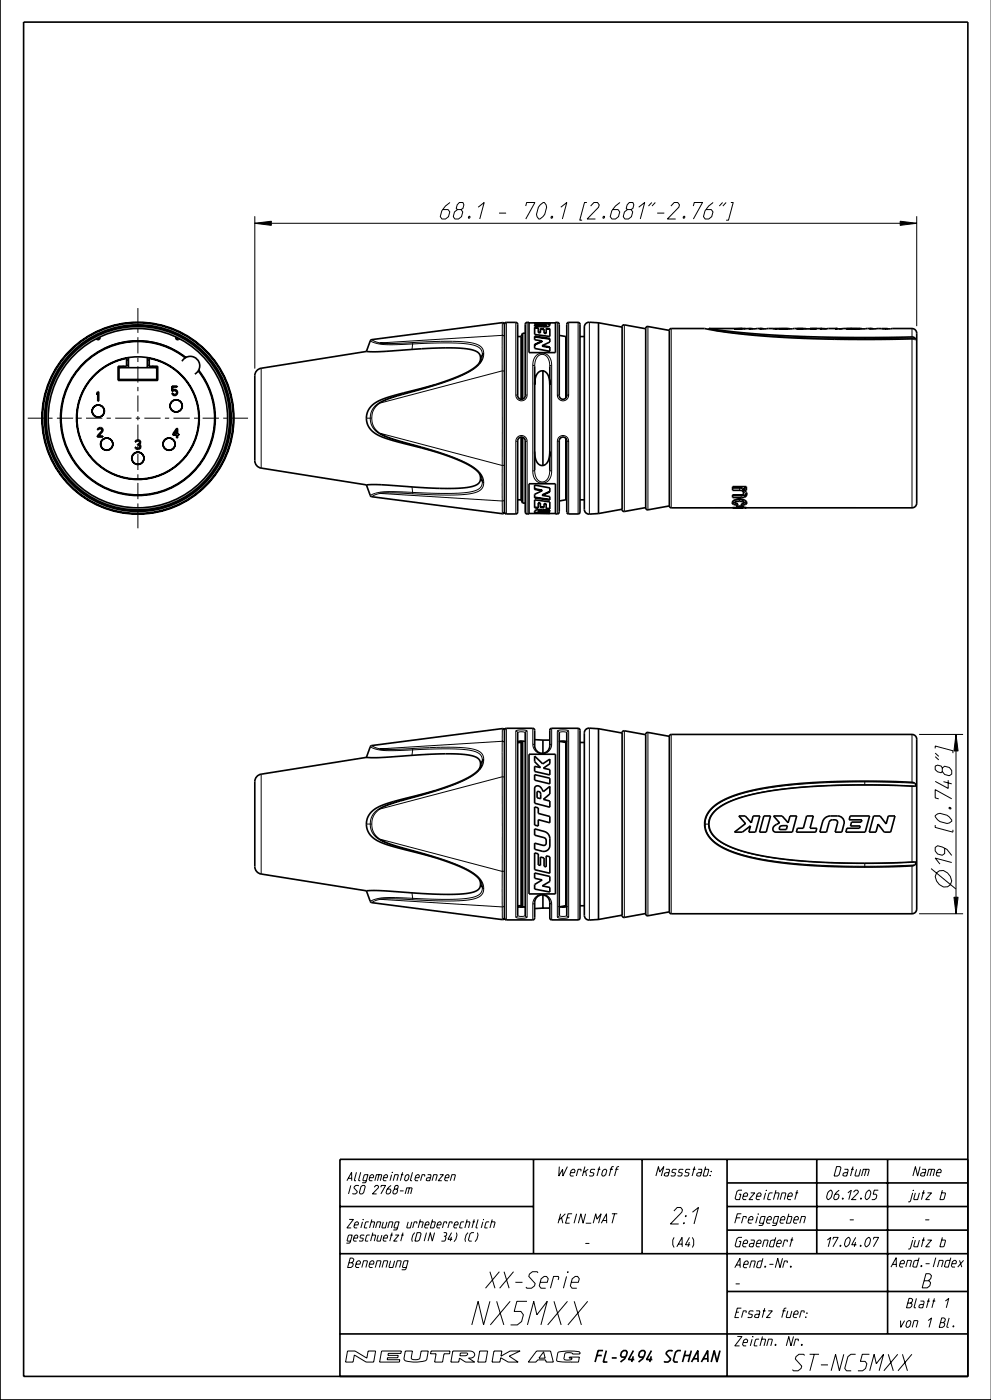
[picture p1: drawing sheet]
<svg xmlns="http://www.w3.org/2000/svg" width="210mm" height="297mm" viewBox="0 0 210 297" stroke-linecap="round" stroke-linejoin="round" font-family="sans-serif">
<g fill="none" stroke="#000" stroke-width=".35">
<path d="M0 -.1v296.8h210M5 4.7h200v287h-200zM20.9 71.5l-.1 .5M21.2 71.4l-.2 .5-.7-.1M22.2 73.8a16.5 16.5 0 0 1 14 0M25 78.4h.2M25 77.9h8.4M25.2 77.6v2.8h8v-2.8M26.2 77.6l-.9 .3M26.8 75.9a12.9 12.9 0 0 0-8.3 19.9 12.9 12.9 0 0 0 21.5 0 12.9 12.9 0 0 0-8.4-19.9M26.8 75.8v1.8h-1.8v3h8.4v-3h-1.8v-1.8M27.2 77.4l-.4 .1"/>
<path d="M27.2 76.3l-.4 .1M27.2 75.8v2.1M31.2 76.3l.4 .1M31.2 75.8v2.1M31.2 77.4l.4 .1M32.2 77.6l.9 .3M33.2 78.4h.2M36.2 73.8h.1M37.2 71.4l.2 .5 .7-.1M37.5 71.5l.1 .5M38.6 76.6a2 2 0 0 1 3.1-.5 2 2 0 0 1-.4 3.2M39.2 75.8a16.3 16.3 0 0 0-25.8 9.2 16.3 16.3 0 0 0 19.4 19.5 16.3 16.3 0 0 0 9.2-25.9"/>
<path d="M39.4 75.8a16.4 16.4 0 0 0-26.2 9.2 16.4 16.4 0 0 0 19.6 19.6 16.4 16.4 0 0 0 9.3-26.1M77.6 74.5h2.7l10.8-.7 5.6-.1a7.2 7.2 0 0 1 4.8 1.2 1.85 1.85 0 0 1 0 2M77.6 74.5l-22.3 3.5a1.6 1.6 0 0 0-1.3 1.6v18a1.6 1.6 0 0 0 1.3 1.6l22.3 3.6M101.7 76.7a14.3 14.3 0 0 1-6.6 3.8l-2.8 1M106.8 68.8l-.1-.4h-.3l-27.7 3.6-.3 .2-.8 2.3M109.6 71.3h.8M110.4 71.3v13.3M110.7 70.6v14M110.7 70.6l-.3 .7M110.7 70.6h.5M112 68.4h5.6M113.2 68.6h2.3l.2 .1v.2l-.5 .1-2-.1"/>
<path d="M113.2 69.4h.8v1.1h.5v-.8h.7v.9l.5 .1v-1.1h.8v1.7l-3.3-.4zM113.2 69.5h.8M113.2 71.4l3.3 .5M113.2 77.6v22M114 70.4h.5M114.5 69.8h.7M114.8 72.2l-1.6-.2v-.7l3.3 .4v.8l-1.6 .7M114.8 72.2l-1.6 .8v.8l3.3 .6v-.9l-1.6-.3M114.8 72.2v.2l-1.6 .7M114.9 73.2v.2l1.6 .3M115 78.6v20M115.2 70.5l.5 .1"/>
<path d="M115.7 68.8h.1M115.7 69.7h.8M116.4 68.7l-3.2-.3 2.7 .1 .6 .2-.1 .3-.7 .2-2.5-.1v-.3h2.5M116.4 77.6v22M118.4 71.1l1.4 .2M119.8 71.3v13M119.8 71.3h.2M122.8 71.3h1M126.8 68.4l-2-.1a1 1 0 0 0-1 1v38.7a1 1 0 0 0 1 1l2-.2M126.8 68.4v40.4M126.8 68.4l5 .9M136.8 69.7l-4.6-.9-.2 .1-.2 .3v38.8l.2 .3 .2 .1 4.6-.8"/>
<path d="M141.8 70l-4.6-.8h-.2l-.2 .4v38l.2 .4h.2l4.6-.8M141.8 70v37.2M149.2 69.6h-7l-.4 .4M150.2 69.6l2.5 .4a267.5 267.5 0 0 0 40.5 1.4 .61 .61 0 0 1 .7 .6l-.3-.1a278.6 278.6 0 0 1-38.3-1.3l-6-1M150.2 69.6l-.1 .2M150.2 69.6h7M157.9 69.6v.1M157.9 69.6h-.7M159.1 69.6l.4 .1M159.1 69.6l-3.5 .1 1.6-.1M159.1 69.6v.1M161.3 69.6l-.4 .1 2.8-.1"/>
<path d="M161.3 69.6l-2.7 .1h.4M161.3 69.6l.5 .1M165.1 69.6l.1 .1M165.1 69.6v.1M165.1 69.6h-1.4M165.2 69.7h.1M165.7 69.6h-.6M166.8 69.6l-.2 .1M166.8 69.6l-1.6 .1M166.8 69.6v.1M166.9 69.6l.4 .1M166.9 69.6h-.1"/>
<path d="M166.9 69.6v.1M170.2 69.6l-6.5 .1M170.2 69.6l.6 .1M170.2 69.6v.1M171.6 69.6v.1M171.8 69.6h-.2M173 69.6l-4.3 .1h.2M174.1 69.6l-.5 .1 3.7-.1M174.1 69.6h-2.5M174.1 69.6l1 .1M177.3 69.6l-.4 .1 5.5-.1M177.3 69.6l.1 .1"/>
<path d="M178.4 69.7h-.7M180.1 69.6h.3M182.1 69.7h.1M182.4 69.6l.1 .1M182.4 69.6v.1M184.6 69.6l-.5 .1 1.9-.1M184.6 69.6l-5.4 .1h.2M184.6 69.6l.4 .1M186 69.6h7.2a1 1 0 0 1 1 1v36a1 1 0 0 1-1 1h-35.5M187.7 69.6l.4 .1M187.7 69.6l-.8 .1M187.7 69.6v.1"/>
<path d="M20.7 83h.2v2h-.2v-1.6l-.2 .3zM20.8 90.7a.58 .58 0 0 1 .8 0 .58 .58 0 0 1 .1 .8l-.8 .9h.9v.2h-1.2v-.2l.9-1.1a.39 .39 0 0 0-.2-.5 .39 .39 0 0 0-.5 .3h-.2zM26.8 80.4v.2M28.8 93.3a.56 .56 0 0 1 .8 .1 .56 .56 0 0 1-.1 .8 .59 .59 0 0 1 0 1 .59 .59 0 0 1-.9-.4h.2a.41 .41 0 0 0 .7 .2 .41 .41 0 0 0-.2-.7l-.2-.2 .4-.1a.39 .39 0 0 0-.1-.6 .39 .39 0 0 0-.6 .3h-.2zM31.6 80.4v.2M36.4 81.8h1.1v.2h-.9v.7a.62 .62 0 0 1 .9 .1 .62 .62 0 0 1-.2 .9 .62 .62 0 0 1-.9-.4h.2a.43 .43 0 0 0 .7 .2 .43 .43 0 0 0 0-.7 .43 .43 0 0 0-.7 .1h-.2zM37.4 90.8h.2v1.2h.3v.2h-.3v.6h-.2v-.6h-.8v-.2zM37.4 91.2v.8h-.6zM92.3 81.5l-9.3 2.4a8.8 8.8 0 0 0-4.8 2.8 3.9 3.9 0 0 0 2.3 5.7l2.7 .9 9.1 2.5a25.7 25.7 0 0 1 8.9 4.1l.5 .6M110.4 92.6v13.3M110.7 92.7v13.9M113.2 95.7a2.56 2.56 0 0 0 1.6 3 2.24 2.24 0 0 0 1.6-2.7v-.3"/>
<path d="M113.2 81.5l.1-1.1a1.56 1.56 0 0 1 2.2-1.6 3.3 3.3 0 0 1 .9 2.7M119.8 92.9v13M77.6 102.8l.8 2.2 .3 .3 27.7 3.6 .3-.1 .1-.3M101.5 100.3a1.82 1.82 0 0 1-1.5 2.8l-2.4 .3-3.7 .1-13.3-.8-3 .1M109.6 108.5v-15.1a.8 .8 0 0 1 .8-.8 .8 .8 0 0 1 .8 .8l.1 15.3 .7 .2v-6.4h5.6v6.4h.7l.1-.4M109.6 105.9h.8M110.4 105.9l.3 .7M110.7 106.6h.5M112 108.8h5.6M113.2 105.9l3.3 .5v1.5l-.8-.1v-1l-.5-.1v.9l-.7-.1v-.9h-.5v1.1l-.8-.1zM113.2 103.6l1.6 .3v.1M113.2 105.4l3.3 .4"/>
<path d="M113.2 107.5l.8 .1M114 106.7h.5M114 108.4h2.5v-.3l-1.8-.1a1.8 1.8 0 0 0-1.5 .3v.3l.4 .1 2.9 .1-3.2-.3M114 108.4h.1M114.5 107.4l.7 .1M114.8 104l-1.6-.3v-.9l3.3 .6v.8l-1.6 .8M114.8 104l-1.6 .8v.7l3.3 .5v-.8l-1.6-.2M115.2 106.8l.5 .1M115.7 107.7l.8 .1M116.5 108.3l-2-.1-.5 .1v.2l.2 .1 2.3 .1M116.5 104.1l-1.6 .8v.1M118.4 108.5v-15.1a.8 .8 0 0 1 .8-.8 .8 .8 0 0 1 .8 .8v15.1l.4 .4h2l.4-.4v-39.8l-.4-.4h-2l-.4 .4v15.1a.8 .8 0 0 1-.8 .8 .8 .8 0 0 1-.8-.8v-15.1l-.4-.4h-.4v6.4h-5.6v-6.4l-.7 .2-.1 15.3a.8 .8 0 0 1-.8 .8 .8 .8 0 0 1-.8-.8v-15.1l-.4-.4h-2l-.4 .4v39.8l.4 .4h2l.4-.4"/>
<path d="M119.8 105.9h.2M119.8 105.9l-1.4 .3M122.8 105.9h1M131.8 107.9l-5 .9M141.8 107.2l.4 .4h15.3M155.1 106.3a1.92 1.92 0 0 1 2.4-.2v.4M155.1 106.3a.69 .69 0 0 0 1 .7h.2v-.2l-.5-.3M155.2 106.3l.6 .3M155.2 103.4l2 .1 .3 .3v.7M155.8 106.5a1.45 1.45 0 0 1 1.7 0M156.2 107.4v.1M156.4 107.4h-.5l.3 .1"/>
<path d="M156.4 107.3v.1M156.6 107.3h-.7l.5 .1M156.6 107.4l-.4 .1M156.6 107.4l.2 .1M156.6 107.3v.1M156.8 107.2v.3M156.8 107.2l.8 .1-.5 .1M156.8 107.2l-.2 .1M157.1 107.4l.1 .1h-.4M157.1 107.2v.2M157.7 103.9l.3 .3 .2 .5a.89 .89 0 0 1-1.2 .7h-1.8v-.5h1.9l.3-.2 .1-.2M157.7 103.9h.4v-.8h-2.9v.8l1.9 .1 .3 .2 .1 .3"/>
<path d="M158.1 107.6h-2.9M158.1 103.4h-.4v.5M158.1 106.3l-.6 .3M158.1 106.3h.1M158.1 106.3a.68 .68 0 0 1-.9 .7h-.2v-.2l.5-.3M158.1 106.3a1.95 1.95 0 0 0-2.3-.2v.4M158.1 104.4l-.2 .4-.4 .2h-2.3M106.8 154.8l-.1-.3-.3-.1-27.7 3.6-.3 .3-.8 2.2M109.6 157.2l.8-.2 .8 .2M109.6 155.3v38.7M110.4 157l-.8 .3h.8M110.4 157.3v34.6"/>
<path d="M110.5 157l-.1 .3M110.7 157.1v35.1M111.2 155.3v38.7M112 159.8h5.6v29.6h-5.6zM113.2 154.8v3.2a1.6 1.6 0 0 0 1.6 1.6 1.6 1.6 0 0 0 1.6-1.6v-3.3l.2-.3 5.8-.1 .4 .2v40.2l-.4 .2h-5.8l-.2-.4v-3.3a1.6 1.6 0 0 0-1.6-1.6 1.6 1.6 0 0 0-1.6 1.6v3.3M113.2 154.7l-.4-.4h-5.6l-.4 .4v39.8l.4 .4h5.6l.4-.4M113.2 156.7l1.8 .1M115 156.8v2.8M115 156.8h1.4M118.4 157.2l.8-.2 .8 .2M118.4 155.3v38.7M118.6 157.1l1.2 .2"/>
<path d="M119.8 157.3v34.6l-1.2 .3M119.8 157.3h.2M120 155.3v38.7M122.8 157.3h1M123.8 155.4v38.6a1 1 0 0 0 1 1l2-.1M126.8 154.4l-2-.1a1 1 0 0 0-1 1M126.8 154.4v40.5M126.8 154.4l5 .9M131.8 155.3l.2-.4h.2l4.6 .8v38l.2 .3 .2 .1 4.6-.9M131.8 155.3v38.6l-5 1M136.8 155.6l.2-.3 .2-.1 4.6 .8M141.8 156l.4-.4h51a1 1 0 0 1 1 1v36a1 1 0 0 1-1 1h-51l-.4-.4"/>
<path d="M141.8 156v37.2M77.6 160.5l2.6 .1 10.9-.8h5.3a8.2 8.2 0 0 1 5 1.1 1.82 1.82 0 0 1 .1 2M77.6 174.6a4.7 4.7 0 0 0 3.9 4.3l10.8 2.9a25.7 25.7 0 0 1 8.9 4.1l.5 .7M77.6 160.5l-22.3 3.6a1.6 1.6 0 0 0-1.3 1.5v18a1.6 1.6 0 0 0 1.3 1.6l22.3 3.6M77.6 174.6h.1M101.7 162.7a14.3 14.3 0 0 1-6.6 3.9l-3.7 1.2-8.5 2.2a7.3 7.3 0 0 0-4.9 2.9l-.3 .8-.1 .9M113.2 175.7l2.1 .5a1.61 1.61 0 0 1 1.2 1.5v1.5a1.28 1.28 0 0 1-1.7 1.2l-1.6-.4v-1.3l2.1 .4 .4-.4v-.8l-.4-.4-2.1-.5zM113.2 160.2l1.7 1.7 1.6-1v.9l-1.4 1 1.4 .3v1.1l-3.3-.7v-1.1l1.3 .3-1.3-1.3zM113.2 164.2l3.3 .7v1.2l-3.3-.8zM113.2 171l.8 .2v1.2l2.5 .6v1.4l-2.5-.7v1.4l-.8-.2zM113.4 166.7a1.11 1.11 0 0 1 1.6 .8l.1 .3 1.4-1.1v1.6l-1.4 1.1 1.4 .4v1.3l-3.3-.9v-3.2zM113.8 167.8a.52 .52 0 0 1 .7 .5v1l-.7-.2z"/>
<path d="M150.7 171.3a17.8 17.8 0 0 1 8.9-3.9 134.4 134.4 0 0 1 30.4-1.8l3.2 .2a.54 .54 0 0 1 .6 .2 .54 .54 0 0 1 0 .6 163.4 163.4 0 0 0-31.2 1.1 25.6 25.6 0 0 0-10.4 3.6 3.9 3.9 0 0 0 0 6.8 27.1 27.1 0 0 0 11.6 3.7 179.1 179.1 0 0 0 30.1 .9 .61 .61 0 0 1-.7 .8 146.7 146.7 0 0 1-32.9-1.5 19.7 19.7 0 0 1-9.3-3.8 4.6 4.6 0 0 1-.3-6.9zM156.5 172.9h1.4l1.2 1.5 .4-1.5h1.4l-.9 3.4h-1.4l.4-1.3-1.8 1.3h-1.6l2.3-1.8zM161.8 172.9h1.4l-.9 3.4h-1.4zM163.8 172.9h1.9l1.2 1.5 .4-1.5h1.4l-.9 3.4h-3.4a.76 .76 0 0 1-.8-.6 .76 .76 0 0 1 .7-.9l.8-.4zM165.2 175.1l.5-.1h1.1l-.2 .8h-1.4l-.1-.3zM170.9 172.9h1.4l-.7 2.6h1.4l-.2 .8h-4.1l.2-.8h1.3zM174.7 173.4a3.2 3.2 0 0 1 3.2-.4 1.37 1.37 0 0 1 .9 1.6l-.5 1.7h-1.4l.5-1.9a.55 .55 0 0 0-.5-.7h-.6l-.5 .3-.7 2.3h-1.5l.6-2.1zM180.1 172.9h4.1l-.9 3.4h-4.1l.2-.8h2.7l.1-.5h-2.1l.3-.8h2l.1-.5h-2.6zM185 172.9h1.4l1.3 1.7 .5-1.7h1.4l-.9 3.4h-1.4l-1.3-1.7-.5 1.7h-1.4zM77.6 188.8l.8 2.2 .3 .3 27.7 3.6 .3-.1 .1-.3M77.6 188.8h.1M101.5 186.3a1.82 1.82 0 0 1-1.5 2.8l-2.4 .4h-3.7l-13.2-.8-3.1 .1"/>
<path d="M109.6 192l.8 .2 .8-.2M109.6 191.9h.8M110.4 191.9l.1 .3M113.2 180.7l.8 .2v2.4l.5 .1v-1.8l.7 .2v1.8l.5 .1v-2.3l.8 .2v3.5l-3.3-.8zM113.2 185l3.3 .7v1.1l-1.6 .9 1.6 .4v.9l-3.3-.6v-1l1.6-.9-1.6-.4zM115 189.6v2.8M115 192.4l-1.8 .1M115 192.4h1.4M118.4 192l.8 .2 .8-.2M120 191.9l-.7 .3M122.8 191.9h1M136.8 193.6l-4.6 .8h-.2l-.2-.4"/>
<path d="M72 245.7h133v46h-133zM72 255.7h41M113 245.7v20M136 245.7v20M154 250.7h51M154 255.7h51M154 245.7v46M173 245.7v20M188 245.7v37M72 265.7h133M154 260.7h51M154 273.7h51"/>
<path d="M72 282.7h133M126.4 287.3h1.1M127.7 286.2h-1l-.7 2.4M128.4 286.2l-.6 2.4h.9M129.6 287.8h1M132.5 287.6h-.8l-.2-.3 .1-.7 .5-.4h.5l.3 .4-.2 .7-.4 .6-.9 .7M134.1 287.4l-.3 1.2M134.2 286.2l-1.1 1.9h1.2M136.3 287.6h-.8l-.2-.3 .2-.7 .4-.4h.5l.3 .4-.6 1.3-.9 .7M137.9 287.4l-.3 1.2M138 286.2l-1.1 1.9h1.3M142.4 286.4l-.1-.2h-.7l-.4 .4-.1 .3 .9 1-.1 .4-.4 .3h-.7l-.1-.1"/>
<path d="M144.2 286.2h-.7l-.4 .4-.5 1.7 .3 .3h.7M144.9 287.3h1.2M145.2 286.2l-.6 2.4M146.4 286.2l-.6 2.4M146.5 288.6l1.3-2.4 .1 2.4M146.9 287.9h.9M148.6 288.6l1.3-2.4v2.4M149 287.9h.9M152.5 286.2l-.6 2.4-.6-2.4-.7 2.4"/>
<circle cx="20.8" cy="87.1" r="1.28"/>
<circle cx="20.8" cy="87.1" r="1.3"/>
<circle cx="22.6" cy="94.1" r="1.28"/>
<circle cx="22.6" cy="94.1" r="1.3"/>
<circle cx="29.2" cy="88.6" r="20.2"/>
<circle cx="29.2" cy="88.6" r="19.8"/>
<circle cx="29.2" cy="88.6" r="19"/>
<circle cx="29.2" cy="88.6" r="19.4"/>
<circle cx="29.2" cy="88.6" r="20.3"/>
<circle cx="29.2" cy="88.6" r="13"/>
<circle cx="29.2" cy="97.1" r="1.28"/>
<circle cx="35.8" cy="94.1" r="1.3"/>
<circle cx="35.8" cy="94.1" r="1.28"/>
<circle cx="37.3" cy="86" r="1.28"/>
</g>
<g fill="none" stroke="#000" stroke-width=".21">
<path d="M54 47.3l3.5-.4v.9zM54 45.8v32.3M54 47.3h140.2M95.3 42.9l-.9 .8-.8 1-.4 1.2 .4 .5h.8l.6-.5 .3-1-.4-.5h-1.1M96.9 44.4l-.3-.2 .2-.8 .5-.5h.8l.2 .5-.2 .8-.4 .2 .3 .5-.3 1-.6 .5h-.7l-.4-.5 .3-1 .6-.5h.8M99.4 45.8h.1v.3l-.3 .1zM101.3 43.9l1.3-1-1 3.5M105.7 45.2h1.5M111.4 43.7l.2-.8h1.7l-1.9 3.5M114.4 43.4l.7-.5h.2l.4 .5a2.69 2.69 0 0 1-1.3 3h-.3l-.4-.5-.1-.5 .4-1.5zM116.9 45.8h.1v.3l-.3 .1zM118.8 43.9l1.3-1-1 3.5"/>
<path d="M124.3 42.9h-.5l-1 3.8h.5M125.1 43.7l.7-.8h.8l.3 .5-.1 .5-2.4 2.5h1.7M127.9 45.8h.1v.3l-.3 .1zM131.3 42.9l-.9 .8-.8 1-.4 1.2 .4 .5h.8l.6-.5 .3-1-.4-.5h-1.1M132.9 44.4l-.3-.2 .2-.8 .5-.5h.8l.2 .5-.2 .8-.4 .2 .3 .5-.3 1-.6 .5h-.7l-.4-.5 .3-1 .6-.5h.8M135.3 43.9l1.3-1-1 3.5M138.1 42.9l-.7 .8M138.8 42.9l-.7 .8M139.2 45.2h1.5M142.1 43.7l.7-.8h.8l.3 .5-.1 .5-2.4 2.5h1.7M144.9 45.8h.1v.3l-.3 .1zM146.9 43.7l.2-.8h1.7l-1.9 3.5"/>
<path d="M151.1 42.9l-1 .8-.8 1-.3 1.2 .4 .5h.7l.6-.5 .3-1-.3-.5h-1.1M153.1 42.9l-.7 .8M153.8 42.9l-.7 .8M154.8 42.9h.5l-1 3.8h-.5M190.7 46.9l3.5 .4-3.5 .5zM194.2 45.8v23.3M29.2 65.3v3.4M29.2 69.6v.9M29.2 71.5v3.4M29.2 75.8v.9M29.2 77.6v3.5M55.3 78v21.2"/>
<path d="M78.4 72.2l2 .7M78.7 72l.7 .4 1.1 .3M80.4 72.9l2.9 .2 9.1-.4h4.4a8.9 8.9 0 0 1 4.9 1.2l.4 .6 .1 .6M80.5 72.7l-.1 .2M80.5 72.7l2.9 .1 8.5-.4 4.8-.1a10.4 10.4 0 0 1 5.1 1.1 1.86 1.86 0 0 1 .7 1.6M87.4 72.6l-.1 1.5M102.2 75.1l-.1 .8-.4 .8M102.2 75.1l-.4 .8M102.5 75l-.3 .1M102.5 75a5.1 5.1 0 0 1-3.4 4l-4.7 2-11.1 3.2-2.8 1.2M106.4 68.4v40.5M106.8 71.4l-.1-.3h-.3l-25.9 1.6"/>
<path d="M106.8 78.8l-.4-.2-25.9 6.8M107.2 68.3v40.6M109.2 68.3v15.4M111.6 68.3v15.4M112.8 77.4l.4 .2a2.2 2.2 0 0 1 1.5-2.5 1.87 1.87 0 0 1 1.7 2.2v.3l.4-.2M112.8 77.4a2.12 2.12 0 0 1 2.6-2.5 2.33 2.33 0 0 1 1.4 2.5M112.8 77.4v22.4M115 68.9v.1M115.3 68.5v.1M116.8 77.4v22.4M118 68.3v15.4M120.4 68.3v15.4"/>
<path d="M122.4 68.3v40.6M124.8 68.3v40.7M132.2 68.8v39.6M137.2 69.2v38.8M142.2 69.6v38M151.6 70.1h.5a212.6 212.6 0 0 0 31.1 1.7l10.6-.2M174.2 69.6v.1M177.4 69.6v.1M183.2 71.5v.4M193.2 69.6v1.8M193.2 71.8v35.8M5.9 88.6h3.4"/>
<path d="M10.2 88.6h.9M12 88.6h3.5M16.4 88.6h.9M18.2 88.6h3.5M22.6 88.6h.9M24.4 88.6h3.4M28.8 88.6h.9M29.2 82v.9M29.2 83.8v3.5M29.2 88.2v.9M29.2 90v3.4M29.2 94.3v.9"/>
<path d="M29.2 96.2v3.4M30.6 88.6h3.4M34.9 88.6h.9M36.7 88.6h3.5M41.1 88.6h.9M42.9 88.6h3.5M47.3 88.6h.9M49.1 88.6h3.4M77.6 88.6h1.1M78.7 88.6l.1 .2a3.5 3.5 0 0 0 1.7 3M80.4 85.3h-.1a3.8 3.8 0 0 0 .1 6.6M80.4 91.9l2.9 1.3 9 2.6"/>
<path d="M80.4 85.3l.1 .1M80.5 85.4l-.1 .1a3.5 3.5 0 0 0-1.7 3.1M80.5 91.8l2.9 1.2 8.1 2.3 4.9 1.7a12.7 12.7 0 0 1 5.6 3.6l.4 .9 .1 .8M80.5 91.8l25.9 6.8 .4-.2M80.5 91.8l-.1 .1M87.3 82.8l.1 .3M87.4 94.2l-.1 .2M92.3 81.5l-8.7 2.5-3.2 1.3M109.2 83.7a1.2 1.2 0 0 0 1.2 1.2 1.2 1.2 0 0 0 1.2-1.2M109.2 93.5a1.2 1.2 0 0 1 1.2-1.2 1.2 1.2 0 0 1 1.2 1.2M109.2 83.7l.4 .1M109.2 93.5v15.4"/>
<path d="M109.6 93.4l-.4 .1M111.2 93.4l.4 .1M111.6 83.7l-.4 .1M111.6 93.5v15.4M112.8 99.8l.4-.2a2.2 2.2 0 0 0 1.5 2.5 1.87 1.87 0 0 0 1.7-2.2v-.3l.4 .2M112.8 99.8a2.12 2.12 0 0 0 2.6 2.5 2.34 2.34 0 0 0 1.4-2.5M118 93.5a1.2 1.2 0 0 1 1.2-1.2 1.2 1.2 0 0 1 1.2 1.2M118 83.7a1.2 1.2 0 0 0 1.2 1.2 1.2 1.2 0 0 0 1.2-1.2M118 83.7l.4 .1M118 93.5v15.4M118.4 93.4l-.4 .1M120 93.4l.4 .1"/>
<path d="M120.4 83.7l-.4 .1M120.4 93.5v15.4M29.2 100.5v.9M29.2 102.3v3.5M29.2 106.7v.9M29.2 108.5v3.5M78.4 105h.1M78.8 105.3h.1M80.4 104.3l.1 .3M80.4 104.3l-2 .7M80.5 104.6l25.9 1.6 .3-.1 .1-.3M80.5 104.6l-1 .3-.7 .4"/>
<path d="M87.3 103.2l.1 1.4M101.7 100.5l.4 .9 .1 .7M101.8 101.3l.4 .8M102.2 102.1l.3 .2M102.2 102.1a2.21 2.21 0 0 1-2.3 2.1l-2.1 .3-3 .1-11.3-.4-3.1 .1M102.5 102.3a2.38 2.38 0 0 1-2.5 2.3l-2.1 .2-3.1 .1-11.4-.5-2.9 .2M109.6 108.5h.1M114.4 108.7v.1M114.7 108.2v.1M118.4 108.5h.1M155.4 106.5v.4M156.6 105.8v.4"/>
<path d="M156.7 103.4v.5M156.7 107.6h.1M157 105v.4M157.3 103.5v.5M157.3 105.9v.4M157.3 107.6h.1M157.5 107.6h.1M157.7 104.9v.5M157.9 106.5v.4M158.1 104.6v.5M78.4 158.3l2 .6M78.8 158l.6 .4 1.1 .3"/>
<path d="M80.4 158.9l2.9 .2 9.1-.4h4.4a8.9 8.9 0 0 1 4.9 1.2l.4 .6 .1 .7M80.5 158.7l-.1 .2M80.5 158.7l2.9 .1 8.5-.4h4.8a10.4 10.4 0 0 1 5.1 1.1 1.85 1.85 0 0 1 .7 1.5M87.4 158.6l-.1 1.5M106.4 154.4v40.5M106.8 157.4l-.1-.2-.3-.1-25.9 1.6M107.2 154.3v40.6M109.2 154.9l.3 .2 .1 .2a1.37 1.37 0 0 1 1.6 0l.2-.2 .2-.2M109.2 154.9a2.86 2.86 0 0 1 2.4 0M109.2 154.9v39.4M111.6 154.9v39.4M112.8 157.7a2 2 0 0 0 2 2 2 2 0 0 0 2-2"/>
<path d="M112.8 157.7l.3 .1 .1 .2M112.8 154.3v3.4M113.2 154.7v.1M116.8 157.7l-.2 .1-.2 .2M116.8 154.3v3.4M118 154.9a2.86 2.86 0 0 1 2.4 0M118 154.9l.3 .2 .1 .2a1.37 1.37 0 0 1 1.6 0l.2-.2 .2-.2M118 154.9v39.4M120.4 154.9v39.4M122.4 154.3v40.6M123.8 155.3v.1M124.8 154.3v40.7"/>
<path d="M131.8 155.3h.1M132.2 154.9v39.5M136.8 155.6v.1M137.2 155.2v38.9M142.2 155.6v38M193.2 155.6v10.2M194.7 155.6h9.3M198.1 158.6v-.5l3.7 1v.5M198.1 159.6l.7 .7M202.5 155.6l.4 3.5h-.8zM202.5 155.6v38M55.3 164.1v21.1"/>
<path d="M77.6 174.6h1.1M78.7 174.6l.1 .2a3.5 3.5 0 0 0 1.7 3M80.4 171.3l-.1 .1a3.8 3.8 0 0 0 .1 6.6M80.4 178l2.9 1.2 9 2.6M80.4 171.3l.1 .1M80.5 171.4l-.1 .1a3.5 3.5 0 0 0-1.7 3.1M80.5 177.8l2.9 1.3 8.5 2.4 4.5 1.6a12.7 12.7 0 0 1 5.6 3.5l.4 .9 .1 .8M80.5 177.8l25.9 6.9 .4-.2M80.5 177.8l-.1 .2M87.2 168.8l.2 .3M92.3 167.5l-8.9 2.6-3 1.2M101.7 162.7h.1"/>
<path d="M102.2 161.2l-.1 .7-.4 .8M102.2 161.2l-.4 .7M102.5 161l-.3 .2M102.5 161a4.8 4.8 0 0 1-3.2 3.9l-2.3 1.1-2.7 1-10.8 3.2-3 1.2M106.8 164.8l-.4-.2-25.9 6.8M149.2 174.6h1M183.2 166.3a105.6 105.6 0 0 0-24.9 2.3l-.7 .2a12 12 0 0 0-7 4 3.8 3.8 0 0 0 1.5 5.3 25.2 25.2 0 0 0 10.4 3.5 127.9 127.9 0 0 0 20.7 1.4M183.2 166.3l10.6 .3M183.2 165.5v.8M193.2 166.6v16.1M193.7 166a147.3 147.3 0 0 0-33.3 1.4 20.5 20.5 0 0 0-9.3 3.7 4.6 4.6 0 0 0 .8 7.7 29.4 29.4 0 0 0 12.1 3.7 163.9 163.9 0 0 0 29.7 .8M198.1 174.8v.5l3.7 1v-.5"/>
<path d="M198.1 172.8l.5-.3a2.69 2.69 0 0 1 3 1.3v.2l-.5 .4a2.69 2.69 0 0 1-3-1.3zM198.1 160.3l.7 .7M199.6 162.7v.8l.5 .6 1 .3 .5-.4v-.7l-.5-.7-1-.2-.5 .3-.3-.4-.7-.2-.5 .2v.8l.5 .5 .7 .2 .3-.3M199.8 165.6l1.8 .5M200.1 179.8v1.1l-.5 .3-1-.2-.5-.7v-.7l.5-.4 1 .3 1 .5 1 1.3M200.8 165.3v1.8l-2.7-1.5M201 171.1h.3l.1 .3h-.2zM201.6 169.3l-3.5-2v1.8l.7 .2M54 183.6h.1M78.4 191h.1M80.4 190.4l.1 .2M80.4 190.4l-2 .6"/>
<path d="M80.5 190.6l25.9 1.6 .3-.1 .1-.2M80.5 190.6l-1 .3-.8 .4M87.3 189.2l.1 1.5M87.4 180.2l-.1 .2M101.7 186.5v.1M101.7 186.6l.4 .8 .1 .7M101.8 187.4l.4 .7M102.2 188.1l.3 .2M102.2 188.1a2.21 2.21 0 0 1-2.3 2.1l-2.1 .3-3 .1-11.5-.4-2.9 .2M102.5 188.3a2.38 2.38 0 0 1-2.5 2.3l-2.1 .3h-3.1l-11.5-.4-2.8 .1M109.2 194.3l.3-.1 .1-.2a1.37 1.37 0 0 0 1.6 0l.2 .2 .2 .1M109.2 194.3a2.86 2.86 0 0 0 2.4 0"/>
<path d="M112.8 191.6a2 2 0 0 1 2-2.1 2 2 0 0 1 2 2.1M112.8 191.6v3.3M113.2 191.2l-.1 .3-.3 .1M116.4 191.2l.2 .3 .2 .1M116.8 191.6v3.3M118 194.3l.3-.1 .1-.2a1.37 1.37 0 0 0 1.6 0l.2 .2 .2 .1M118 194.3a2.86 2.86 0 0 0 2.4 0M131.8 194h.1M183.2 182.9v.9M193.2 183.5v10.1M193.8 182.7l-10.6 .3M194.7 193.6h9.3"/>
<path d="M197.2 184.1l5.3 4.3M198.4 185l.6-.5a2.3 2.3 0 0 1 2.6 2.2l-.3 .8-.6 .4a2.3 2.3 0 0 1-2.6-2.1zM201.6 182.8l-3.5-1 1 1.3M202.1 190.1h.8l-.4 3.5zM73.5 250.2l1-1.8v1.8M73.8 249.7h.7M74 258.4h.9l-1.4 1.8h.9M74.3 251.2l-.5 1.8M75.1 259.6h.7l.1-.4-.2-.3-.5 .3-.2 .8 .1 .2h.6M75.5 248.4l-.4 1.7 .3 .1M76 251.3l-.1-.1h-.5l-.4 .3v.2l.7 .8-.1 .3-.3 .2h-.5l-.1-.1M76.4 248.4l-.4 1.7 .3 .1"/>
<path d="M76.5 251.5l.3-.3h.4l.2 .3-.4 1.3-.3 .2h-.4l-.2-.2zM76.8 258.9l-.4 1.3M76.9 258.4v.1zM77.6 250.2h-.7v-.1l.2-1 .8-.2-.4 1.6-.2 .1h-.6M78.1 258.9l-.7 .2-.2 1v.1h.6M78.3 249.6h.7l.2-.4-.2-.3-.6 .3-.2 .8 .2 .2h.5M78.6 258.9h.7l.1 .2-.4 1.1M78.8 258.4l-.5 1.8M79.3 251.6l.3-.4h.4l.2 .3-.1 .2-1.2 1.3h.9M79.4 250.2l.3-1.3h1.1l.1 .2-.4 1.1M80.3 248.9l-.4 1.3M80.7 251.6l.1-.4h.9l-1 1.8"/>
<path d="M81.2 258.9l-.3 1.2 .1 .1h.6l.4-1.3M81.2 249.6h.8l.1-.4-.2-.3-.6 .3-.2 .8 .2 .2h.5M82.8 251.2l-.9 .9-.1 .7 .2 .2h.3l.4-.2 .1-.6-.2-.2h-.5M82.9 248.9l-.3 1.3M83.1 248.4v.1zM83.3 250.2l.3-1.3h.7l.1 .2-.3 1.1M83.7 252l-.2-.1 .1-.4 .3-.3h.3l.1 .3-.1 .4-.2 .1 .2 .2-.1 .6-.3 .2h-.4l-.2-.2 .1-.6 .4-.2h.3M84.7 252.4h.8M84.9 248.9h.5M85.3 248.4l-.5 1.8M85.8 253l.4-1.3h1l.1 .2-.3 1.1M85.9 249.2l.3-.3h.3l.2 .3-.3 .8-.3 .2h-.2l-.2-.2z"/>
<path d="M86.5 258.9l-.3 1.2v.1h.7l.3-1.3M86.7 251.7l-.3 1.3M87.4 248.4l-.5 1.7 .4 .1M88 249.6h.7l.1-.4-.2-.3-.5 .3-.2 .8 .1 .2h.6M88.2 259.3l.1-.4h-.6l-.3 1.3M88.9 258.9h.6l.1 .2-.3 1.1M89 258.4l-.4 1.8M89.9 249.3v-.4h-.5l-.3 1.3M90 259.6h.8l.1-.4-.2-.3-.6 .3-.2 .8 .2 .2h.5M90.6 248.9h.6l-.2 1.3-.7-.1 .1-.4 .8-.1M91.5 250.2l.4-1.3h.6l.1 .2-.3 1.1M91.6 258.4l-.5 1.8 .8-.1 .3-1-.1-.2h-.6"/>
<path d="M92.6 259.6h.8l.1-.4-.2-.3-.6 .3-.2 .8 .2 .2h.5M93.1 248.9h.8l-1.1 1.3h.8M94.3 249.6h.7l.1-.4-.2-.3-.5 .3-.2 .8 .1 .2h.6M94.5 259.3l.1-.4h-.6l-.3 1.3M95.4 250.2l.3-1.3h.7l.1 .2-.4 1.1M95.7 259.3v-.4h-.5l-.3 1.3M96.2 259.6h.8l.1-.4-.2-.3-.6 .3-.2 .8 .2 .2h.5M98.3 258.9l-.7 .2-.3 1 .1 .1h.5M98.8 258.9h.6l.1 .2-.3 1.1M98.9 258.4l-.4 1.8M100.1 258.9h.5M100.4 258.4l-.4 1.8"/>
<path d="M101.3 258.4l-.5 1.7 .4 .1M102.3 258.9l-.4 1.3M102.4 258.4v.1zM103.6 258.9l-.7 .2-.2 1v.1h.6M104.1 258.9h.7l.1 .2-.4 1.1M104.3 258.4l-.5 1.8M118.5 247.2l-.1 2 .8-1.4v1.4l1-2M118.7 257.2l-.5 2M118.9 258.1l.3 1.1M119.8 257.2l-1.4 1.4M120.1 258.1h.6M120.8 248.5h.9l.1-.4-.2-.3h-.3l-.4 .3-.2 .8 .2 .3h.6"/>
<path d="M121.2 257.2h-.9l-.5 2h.8M122.1 257.2l-.5 2M123 248.2v-.4h-.5l-.4 1.4M123.9 247.2l-.5 2M124 257.2l-.5 2-.5-2-.5 2M124.1 248.2l.1 1M124.1 259.2h1.1M124.6 247.8l-1.1 .7M125.6 259.2l.6-2 .2 1.2 .9-1.2-.5 2M126 247.9l-.1-.1h-.6l-.3 .6 .8 .2-.1 .5-.2 .1h-.6l-.1-.1M126.6 247.8h.6M127 247.2l-.5 2"/>
<path d="M127.4 259.2l1.1-2v2M127.7 248.1l.3-.3h.3l.2 .3-.2 .8-.4 .3h-.3l-.2-.3zM127.7 258.6h.8M129.2 247.8h.6M129.6 257.2h1.2M130 247.2l-.5 .2-.5 1.8M130.2 257.2l-.6 2M130.3 247.8h.7M131.1 247.2l-.4 .2-.5 1.8M138.9 249.2l.6-2 .2 1.2 .9-1.2-.5 2M141 247.8h.7l.1 .3-.3 1.1-.8-.1 .1-.5 .9-.1M142.7 256.6l.7-.7h.8l.4 .5-.2 .5-2.4 2.5h1.7"/>
<path d="M143.3 247.9l-.1-.1h-.6l-.3 .6 .8 .2-.1 .5-.2 .1h-.6l-.1-.1M144.7 247.9l-.1-.1h-.6l-.2 .1-.1 .5 .8 .2-.1 .5-.2 .1h-.6l-.1-.1M144.8 259.1h.2l-.2 .3zM145.2 257.6h.2l-.2 .3zM146.1 247.9l-.1-.1h-.5l-.2 .1-.1 .5 .7 .2-.3 .6h-.5l-.1-.1M146.7 256.9l1.2-1-.9 3.5M146.7 247.8h.6M147.1 247.2l-.5 2M147.9 247.8h.7l.1 .3-.3 1.1-.9-.1 .2-.5 .8-.1M149.5 247.2l-.6 2h.7l.2-.1 .3-1.2-.1-.1h-.7M150.4 249.1v.1zM150.6 248.2v.2z"/>
<path d="M155.9 258.1h.9M157 257.2h-.8l-.6 2M157.2 252.2h-.7l-.4 .3-.4 1.4 .2 .3h.7l.3-1.1h-.4M157.4 253.5h.9l.1-.4-.2-.3h-.3l-.4 .3-.2 .8 .2 .3h.6M158 258.2v-.4h-.6l-.3 1.4M158.5 258.5h.9l.1-.4-.2-.3h-.3l-.3 .3-.3 .8 .2 .3h.6M159 252.8h.9l-1.3 1.4h.9M160.3 253.5h.8l.1-.4-.2-.3h-.3l-.3 .3-.3 .8 .2 .3h.6M160.4 257.8l-.3 1.4M160.6 257.2v.2zM161.7 259.2h-.7l-.1-.1 .3-1.2 .1-.1h.8l-.5 1.7-.2 .2h-.7M162.2 252.8l-.4 1.4"/>
<path d="M162.3 252.2v.2zM162.4 258.5h.9l.1-.4-.2-.3h-.3l-.3 .3-.3 .8 .2 .3h.6M163.6 252.8h-.5l-.2 .1-.3 1.2 .1 .1h.6M164.2 252.8h.7l.1 .1-.3 1.3M164.4 252.2l-.6 2M164.5 259.2h-.7l-.1-.1 .3-1.2 .2-.1h.7l-.4 1.7-.2 .2h-.7M165.3 254.2l.3-1.4h.7l.2 .1-.4 1.3M165.3 258.5h.9l.1-.4-.2-.3h-.3l-.4 .3-.2 .8 .2 .3h.6M166.9 253.5h.8l.1-.4-.2-.3h-.2l-.4 .3-.2 .8 .2 .3h.5M167.1 257.2l-.6 2h.8l.1-.1 .3-1.2-.1-.1h-.7M168.2 258.5h.8l.1-.4-.2-.3h-.3l-.3 .3-.3 .8 .3 .3h.5M168.5 252.8h.6"/>
<path d="M168.9 252.2l-.6 2M169.4 259.2l.4-1.4h.7l.1 .1-.3 1.3M175.5 252.5l.4-.3 .3 .3a1.54 1.54 0 0 1-.7 1.7l-.4-.3v-.2zM177.2 247.2h.7l.2 .3-.4 1.4-.3 .3h-.7zM177.8 252.2l-1 1-.2 .7 .2 .3h.4l.4-.3 .1-.5-.2-.3h-.6M178.5 253.9l.1 .1-.2 .1zM178.9 247.8h.7v.3l-.3 1.1-.8-.1 .1-.5 .9-.1M179.6 252.8l.7-.6-.5 2M180 258.5h.8M180.3 247.8h.6M180.7 247.2l-.6 2M180.8 252.6l.4-.4h.4l.2 .3-.1 .3-1.3 1.4h1"/>
<path d="M181.4 247.8l-.3 1.3 .1 .1h.7l.4-1.4M182.4 253.9l.1 .1-.2 .1zM182.5 249.2l.4-1.4h1.1l.1 .1-.3 1.3M183.5 247.8l-.4 1.4M183.7 252.5l.3-.3 .4 .3a1.54 1.54 0 0 1-.8 1.7l-.3-.3-.1-.2zM186 252.2h-.8l-.3 .9h.6l.2 .3-.1 .5-.4 .3h-.6M193.3 252.8l-.4 1.7-.5 .2M193.4 252.2v.2zM193.9 252.8l-.4 1.3 .1 .1h.8l.3-1.4M194.9 247.2l-.5 2-.5-2-.5 2M195.3 247.8h.7l.1 .3-.3 1.1-.8-.1 .1-.5 .9-.1M195.3 252.8h.6"/>
<path d="M195.7 252.2l-.5 2M196 258.5h.8M196.4 249.2l.3-1.4h1.2l.1 .1-.4 1.3M196.5 252.8h.8l-1.2 1.4h.8M197.4 247.8l-.4 1.4M198.4 248.5h.9l.1-.4-.2-.3h-.3l-.4 .3-.2 .8 .2 .3h.6M199.6 252.2l-.5 2h.7l.2-.1 .3-1.2-.1-.1h-.7M73.9 267.6h.6l.3-.3 .2-.4-.4-.3h-.4l-.6 2h.7l.4-.3 .1-.4-.3-.3M74.2 263h-.6l-.1-.1 .3-1 .8-.2-.4 1.6-.2 .1h-.6M74.9 262.4h.8l.1-.4-.2-.3-.6 .3-.2 .8 .2 .2h.5M75.4 267.9h.9l.1-.4-.2-.3h-.3l-.4 .3-.2 .8 .2 .3h.6M76.6 268.6l.4-1.4h.7l.1 .1-.3 1.3"/>
<path d="M77.1 261.9l-.1-.2h-.5l-.2 .5 .7 .3-.1 .4-.2 .1h-.5l-.1-.1M78.3 267.9h.8l.1-.4-.2-.3h-.3l-.3 .3-.3 .8 .2 .3h.6M78.3 261.7l-.7 .2-.2 1 .1 .1h.5M78.8 261.7h.7l.1 .2-.3 1.1M79 261.2l-.5 1.8M79.5 268.6l.4-1.4h.7l.1 .1-.4 1.3M79.6 260.2l.3-1.3h.6l.1 .2-.3 1.1M80.1 261.7l-.3 1.2 .1 .1h.6l.4-1.3M80.9 268.6l.4-1.4h.7l.1 .1-.3 1.3M81.2 262.4h.8l.1-.4-.2-.3-.6 .3-.2 .8 .2 .2h.5M82.1 260.2l.4-1.3h.6l.1 .2-.3 1.1M82.7 261.7h.5"/>
<path d="M82.7 267.2l-.3 1.3 .1 .1h.7l.4-1.4M83 261.2l-.4 1.8M83.7 261.7h.8l-1.1 1.3h.7M83.8 268.6l.4-1.4h.7l.1 .1-.4 1.3M84.2 260.2h-.7v-.1l.2-1 .8-.2-.4 1.6-.2 .1h-.6M85 261.7h.5M85.4 261.2l-.5 1.8M86.1 268.6h-.8l-.1-.1 .3-1.2 .2-.1h.7l-.4 1.7-.2 .2h-.7M87.8 261.2l-.3 .5-.3 .9 .1 .5M88.4 261.2h.6l.2 .3-.4 1.3-.3 .2h-.6zM90.3 261.2l-.5 1.8M92 261.2l-.4 1.8-.5-1.8-.4 1.8"/>
<path d="M94 261.2h.5l.1 .3-.1 .4-.2 .1M94 262h.3l.2 .2-.2 .7-.8 .1M95.6 262.1l-.2 .9M95.6 261.2l-.7 1.4h.9M96.7 261.2l.1 .5-.2 .9-.4 .5M99.1 261.2l-.4 .5-.2 .9 .1 .5M100.4 261.2h-.5l-.3 .3-.4 1.3 .2 .2h.5M101.1 261.2l.1 .5-.2 .9-.4 .5M103.8 275.8l-1.4 5-1.1-5-1.4 5M103.8 269.5l1 3.5M105.2 275.8l1.5 5M105.8 269.5l-3 3.5"/>
<path d="M106.8 269.5l1 3.5M108.1 275.8l-4.2 5M108.8 269.5l-3 3.5M109.2 271.7h1.5M111.6 275.8h-2.1l-.6 2.1h1.4l.6 .7-.4 1.5-.9 .7h-1.5M114 269.7l-.2-.2h-1l-.7 .5-.1 .5 1.4 1.5-.2 .5-.6 .5h-1l-.2-.3M114.4 271.7h1.5l.2-.7-.3-.5h-.5l-.7 .5-.4 1.5 .4 .5h1M117.3 275.8l1.6 5M118.2 271.2l.2-.5-.1-.2h-1l-.7 2.5M120 270.5l-.7 2.5M120.2 275.8l-4.2 5M120.3 269.5l-.1 .2z"/>
<path d="M121 271.7h1.5l.2-.7-.4-.5h-.5l-.6 .5-.4 1.5 .4 .5h1M121.6 275.8l1.5 5M124 263.5h.8M124.5 275.8l-4.2 5M142.8 262.2l-.3 .6v1l.3 .6M143.4 264.2l1.1-2v2M143.7 263.6h.8M146 263.2l-.3 1M146 262.2l-.8 1.6h1M146.6 262.2l.3 .6v1l-.3 .6M155.6 268.7l1.1-2 .1 2M155.8 272.1h.9"/>
<path d="M155.9 278.1h.6M156 268.1h.7M157 277.2h-.8l-.6 2h.9M157.2 262.2h-.7l-.4 .3-.4 1.4 .2 .3h.7l.3-1.1h-.4M157.4 263.5h.9l.1-.4-.2-.3h-.3l-.4 .3-.2 .8 .2 .3h.6M157.5 267.9h.9l.1-.4-.2-.3h-.3l-.3 .3-.3 .9 .2 .3h.6M158 278.2v-.4h-.6l-.3 1.4M158.8 268.7l.4-1.5h.7l.1 .2-.4 1.3M159 262.8h.7l.1 .3-.3 1.1-.8-.1 .1-.5 .9-.1M159.5 277.9l-.1-.1h-.5l-.2 .1-.1 .5 .8 .2-.3 .6h-.6l-.1-.1M160.2 277.8h.7v.3l-.3 1.1-.8-.1 .1-.5 .9-.1M160.3 263.5h.8l.1-.4-.2-.3h-.3l-.3 .3-.3 .8 .2 .3h.6"/>
<path d="M161.5 264.2l.4-1.4h.7l.1 .1-.4 1.3M161.6 277.8h.6M161.6 266.7l-.5 2-.9-.2 .3-1.1 .9-.2M162 277.2l-.6 2M162.1 268.3l.1 .2-.2 .1zM162.7 277.8h.9l-1.3 1.4h.9M163 267.9h.8M164.3 262.2l-.5 2-.8-.1 .3-1.2 .9-.1M164.5 263.5h.9l.1-.4-.2-.3h-.3l-.3 .3-.3 .8 .2 .3h.6M165.7 277.8h.7M165.7 266.7l-.5 2-.5-2-.5 2M166.6 277.2l-.5 .2-.5 1.8"/>
<path d="M166.7 263.2v-.4h-.5l-.4 1.4M166.7 267.7v-.5h-.5l-.4 1.5M166.9 277.8l-.4 1.3 .1 .1h.7l.4-1.4M167.4 262.8h.6M167.5 268.3l.1 .2-.2 .1zM167.8 262.2l-.5 2M168.1 278.5h.9l.1-.4-.2-.3h-.3l-.4 .3-.2 .8 .2 .3h.6M170.3 278.2v-.4h-.6l-.4 1.4M170.7 279.1l-.1 .1zM170.9 278.2v.2zM175.2 262.8l.8-.6-.6 2M176.4 262.6l.1-.4h1l-1.1 2"/>
<path d="M178 263.9l.1 .1-.2 .1zM179.3 262.5l.4-.3 .3 .3a1.54 1.54 0 0 1-.7 1.7l-.4-.3v-.3zM181.2 263.2l-.2 1M181.3 262.2l-.9 1.6h1M182.3 263.9l.1 .1-.2 .1zM183.6 262.5l.4-.3 .3 .3a1.54 1.54 0 0 1-.7 1.7h-.2l-.2-.6zM185 262.6l.1-.4h1l-1.1 2M188.7 268.5l1.1-2 .1 2M189.1 268h.7M190.6 267.8h.9l.1-.4-.2-.3h-.3l-.4 .3-.2 .8 .2 .3h.6M190.7 279.9l.1 1.4 .8-1.4M191.9 268.5l.3-1.4h.8l.1 .1-.4 1.3"/>
<path d="M192.3 276.2h.5l.4-.3 .1-.5-.2-.2h-.6l-.5 2h.7l.4-.3 .1-.5-.4-.2M193.3 262.8l-.4 1.7-.5 .2M193.4 262.2v.2zM193.9 262.8l-.4 1.3 .1 .1h.8l.3-1.4M194.1 275.2l-.5 1.8 .4 .2M194.7 266.5l-.6 2-.8-.1 .3-1.2 .9-.1M195 275.7h.7v.3l-.3 1.2-.8-.2 .1-.4 .9-.2M195.1 268.2l.2 .1-.2 .1zM195.3 262.8h.6M195.7 262.2l-.5 2M195.7 271.4h.9l.5-.4 .2-.7-.3-.3-.9-.1-.8 3h1.1l.5-.4 .2-.7-.3-.4h-.2M196 267.8h.9"/>
<path d="M196.4 275.7h.6M196.5 262.8h.8l-1.2 1.4h.8M196.6 279.9l.7-.6-.5 2M196.8 275.2l-.6 2M197.5 275.7h.6M197.9 275.2l-.5 2M198.2 266.5l-.5 2M198.6 268.5l.4-1.4h.7l.1 .1-.4 1.3M199.6 262.2l-.5 2h.7l.2-.1 .3-1.2-.1-.1h-.7M200.2 275.7l.8-.5-.6 2M201 279.3l-.5 1.8 .4 .2M201.4 266.5l-.5 2-.9-.1 .3-1.2 .9-.1"/>
<path d="M201.6 267.8h.9l.1-.4-.2-.3h-.3l-.4 .3-.2 .8 .2 .3h.6M203.2 267.1l.5 1.4M204.1 267.1l-1.2 1.4M73.6 286.3h1.6l2.5 1.5 .3-1.5h1.6l-.5 2.4h-1.5l-2.5-1.6-.3 1.6h-1.6zM80.8 286.3h4.2l-.1 .5h-2.7v.4h2.1v.5h-2.2l-.1 .5h2.7l-.1 .5h-4.2zM85.8 286.3h1.6l-.3 1.4a.56 .56 0 0 0 .9 .5l.9-.3 .3-1.6h1.5l-.4 1.9a6.5 6.5 0 0 1-4.5 .1l-.2-.4zM91.3 286.3h4l-.1 .6h-1.2l-.3 1.8h-1.6l.3-1.8h-1.2zM95.9 286.3l4 .1a.7 .7 0 0 1 .6 .7 .7 .7 0 0 1-.6 .7h-.7l1.3 .9h-1.9l-1.3-.9-.1 .9h-1.7zM97.5 286.7h1.3l.3 .3-.4 .3h-1.3zM101.6 286.3h1.7l-.4 2.4h-1.7zM104.6 286.3h1.7l-.2 1.1 1.9-1.1h2.2l-2.3 1.1 1.8 1.3h-2l-1.6-1-.2 1h-1.7zM111.7 280.8l1.4-5 .6 2.8 2.2-2.8-1.3 5"/>
<path d="M113.7 286.3h2.9l.6 2.4h-1.5l-.1-.5h-1.7l-.4 .5h-1.6zM115.1 286.5l.4 1.3h-1.3zM118.2 286.6l2.9-.3 1.5 .1 .3 .3-.1 .2h-1.5a1.34 1.34 0 0 0-1.7 0l-.1 .9a.4 .4 0 0 0 .6 .4l1-.1 .1-.3h-.6v-.2h2.1l-.2 1.1-4.4-.2-.2-.3zM121 288.6v.1M156.2 283.2h1l-1.6 2h1M157.4 284.5h.9l.1-.4-.2-.3h-.3l-.4 .3-.2 .8 .2 .3h.6M159.3 283.8l-.4 1.4M159.5 283.2l-.1 .2zM160.8 283.8h-.6l-.2 .1-.3 1.2 .1 .1h.6M161.3 283.8h.8l.1 .1-.4 1.3M161.5 283.2l-.5 2M162.4 285.2l.4-1.4h.7l.1 .1-.3 1.3"/>
<path d="M164.2 284.9l.2 .1-.2 .1zM168.1 283.2l-.6 2-.4-2-.6 2M169 284.2l.1-.4h-.6l-.4 1.4M169.8 284.9l.1 .1-.1 .1zM170.4 287.2l-.2-.2h-1l-.6 .5-.1 .5 1.3 1.5-.1 .5-.7 .5h-1l-.1-.3M171.5 287h2M172.5 287l-1 3.5M173.9 289.2h1.5M178.7 287l-.9 3.5-.8-3.5-1 3.5M181.2 287h-1l-.6 .5-.7 2.5 .4 .5h1M184.1 287h-1.5l-.4 1.5h1l.4 .5-.3 1-.6 .5h-1M184.2 290.5l.9-3.5 .5 2 1.5-2-.9 3.5"/>
<path d="M188.1 287l1.1 3.5M190.1 287l-2.9 3.5M191.1 287l1.1 3.5M192.1 280.1l.4-.2h.2l.2 .2-.2 .9-.3 .3h-.3l-.2-.3zM193.1 287l-2.9 3.5M193.2 281.3l.4-1.4h.7l.1 .1-.3 1.3M199.2 280.3h.6l.3-.3 .1-.4-.2-.3h-.5l-.6 2h.7l.4-.3 .1-.4-.3-.3M201.9 281l.1 .1-.1 .1z"/>
</g>
<path d="M54 47.3l3.5-.4v.9zM190.7 46.9l3.5 .4-3.5 .5zM202.5 155.6l.4 3.5h-.8zM202.1 190.1h.8l-.4 3.5z" fill="#000"/>
</svg>
